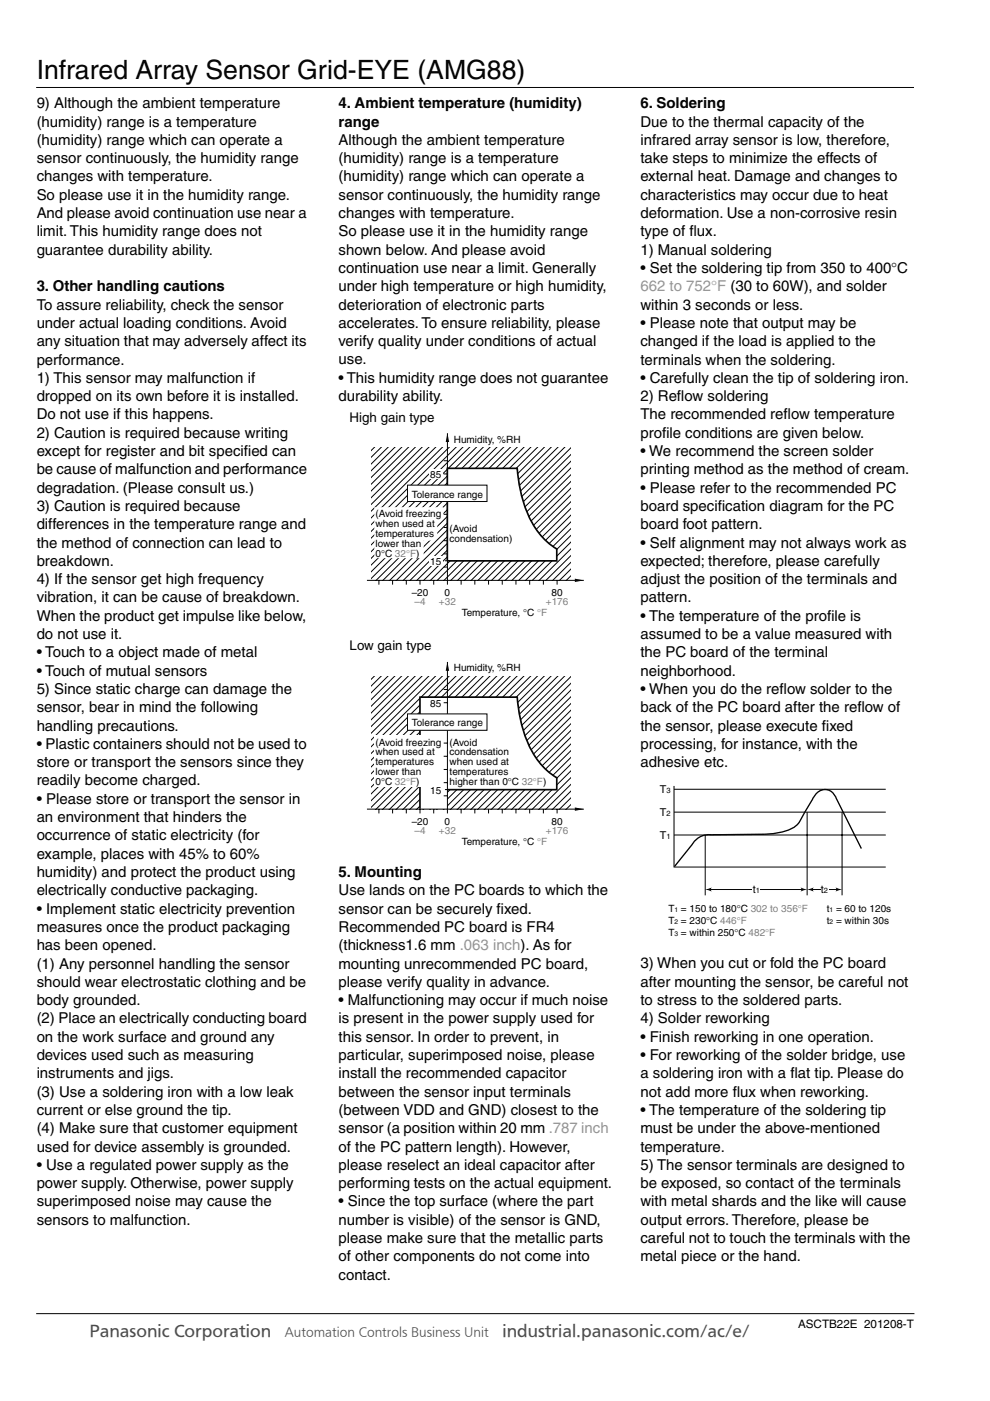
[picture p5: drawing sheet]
<svg xmlns="http://www.w3.org/2000/svg" width="210mm" height="297mm" viewBox="0 0 210 297" stroke-linecap="round" stroke-linejoin="round" font-family="sans-serif">
<defs><g id="words">
<text font-size="5.6" x="7.8" y="16.8">Infrared Array Sensor Grid-EYE (AMG88)</text>
<g font-size="3.2">
<text x="7.8" y="23">9) Although the ambient temperature</text>
<text x="71.8" y="23">4. Ambient temperature (humidity)</text>
<text x="135.8" y="23">6. Soldering</text>
<text x="7.8" y="26.8">(humidity) range is a temperature</text>
<text x="71.8" y="26.8">range</text>
<text x="135.8" y="26.8">Due to the thermal capacity of the</text>
<text x="7.8" y="30.7">(humidity) range which can operate a</text>
<text x="7.8" y="34.6">sensor continuously, the humidity range</text>
<text x="71.8" y="30.7">Although the ambient temperature</text>
<text x="71.8" y="34.6">(humidity) range is a temperature</text>
<text x="135.8" y="30.7">infrared array sensor is low, therefore,</text>
<text x="135.8" y="34.6">take steps to minimize the effects of</text>
<text x="7.8" y="38.5">changes with temperature.</text>
<text x="71.8" y="38.5">(humidity) range which can operate a</text>
<text x="135.8" y="38.5">external heat. Damage and changes to</text>
<text x="7.8" y="42.4">So please use it in the humidity range.</text>
<text x="7.8" y="46.2">And please avoid continuation use near a</text>
<text x="71.8" y="42.4">sensor continuously, the humidity range</text>
<text x="71.8" y="46.2">changes with temperature.</text>
<text x="135.8" y="42.4">characteristics may occur due to heat</text>
<text x="135.8" y="46.2">deformation. Use a non-corrosive resin</text>
<text x="7.8" y="50.1">limit. This humidity range does not</text>
<text x="71.8" y="50.1">So please use it in the humidity range</text>
<text x="71.8" y="54">shown below. And please avoid</text>
<text x="135.8" y="50.1">type of f</text>
<text x="146.2" y="50.1">lux.</text>
<text x="7.8" y="54">guarantee durability ability.</text>
<text x="71.8" y="57.9">continuation use near a limit. Generally</text>
<text x="135.8" y="54">1) Manual soldering</text>
<text x="135.8" y="57.9">• Set the soldering tip from 350 to 400°C</text>
<text x="7.8" y="61.8">3. Other handling cautions</text>
<text x="7.8" y="65.6">To assure reliability, check the sensor</text>
<text x="71.8" y="61.8">under high temperature or high humidity,</text>
<text x="71.8" y="65.6">deterioration of electronic parts</text>
<text x="135.8" y="65.6">within 3 seconds or less.</text>
<text x="7.8" y="69.5">under actual loading conditions. Avoid</text>
<text x="71.8" y="69.5">accelerates. To ensure reliability, please</text>
<text x="135.8" y="69.5">• Please note that output may be</text>
<text x="7.8" y="73.4">any situation that may adversely affect its</text>
<text x="7.8" y="77.3">performance.</text>
<text x="71.8" y="73.4">verify quality under conditions of actual</text>
<text x="71.8" y="77.3">use.</text>
<text x="135.8" y="73.4">changed if the load is applied to the</text>
<text x="135.8" y="77.3">terminals when the soldering.</text>
<text x="7.8" y="81.2">1) This sensor may malfunction if</text>
<text x="71.8" y="81.2">• This humidity range does not guarantee</text>
<text x="135.8" y="81.2">• Carefully clean the tip of soldering iron.</text>
<text x="7.8" y="85">dropped on its own before it is installed.</text>
<text x="7.8" y="88.9">Do not use if this happens.</text>
<text x="71.8" y="85">durability ability.</text>
<text x="135.8" y="85">2) Ref</text>
<text x="135.8" y="88.9">The recommended ref</text>
<text x="143.5" y="85">low soldering</text>
<text x="166.1" y="88.9">low temperature</text>
<text x="7.8" y="92.8">2) Caution is required because writing</text>
<text x="135.8" y="92.8">prof</text>
<text x="140.4" y="92.8">ile conditions are given below.</text>
<text x="7.8" y="96.7">except for register and bit specif</text>
<text x="7.8" y="100.6">be cause of malfunction and performance</text>
<text x="51.7" y="96.7">ied can</text>
<text x="135.8" y="96.7">• We recommend the screen solder</text>
<text x="135.8" y="100.6">printing method as the method of cream.</text>
<text x="7.8" y="104.4">degradation. (Please consult us.)</text>
<text x="135.8" y="104.4">• Please refer to the recommended PC</text>
<text x="7.8" y="108.3">3) Caution is required because</text>
<text x="7.8" y="112.2">differences in the temperature range and</text>
<text x="135.8" y="108.3">board specif</text>
<text x="135.8" y="112.2">board foot pattern.</text>
<text x="152.2" y="108.3">ication diagram for the PC</text>
<text x="7.8" y="116.1">the method of connection can lead to</text>
<text x="7.8" y="120">breakdown.</text>
<text x="135.8" y="116.1">• Self alignment may not always work as</text>
<text x="135.8" y="120">expected; therefore, please carefully</text>
<text x="7.8" y="123.9">4) If the sensor get high frequency</text>
<text x="135.8" y="123.8">adjust the position of the terminals and</text>
<text x="7.8" y="127.7">vibration, it can be cause of breakdown.</text>
<text x="7.8" y="131.6">When the product get impulse like below,</text>
<text x="135.8" y="127.7">pattern.</text>
<text x="135.8" y="131.6">• The temperature of the prof</text>
<text x="175.3" y="131.6">ile is</text>
<text x="7.8" y="135.5">do not use it.</text>
<text x="135.8" y="135.5">assumed to be a value measured with</text>
<text x="7.8" y="139.4">• Touch to a object made of metal</text>
<text x="7.8" y="143.3">• Touch of mutual sensors</text>
<text x="135.8" y="139.4">the PC board of the terminal</text>
<text x="135.8" y="143.3">neighborhood.</text>
<text x="7.8" y="147.1">5) Since static charge can damage the</text>
<text x="135.8" y="147.1">• When you do the ref</text>
<text x="165.3" y="147.1">low solder to the</text>
<text x="7.8" y="151">sensor, bear in mind the following</text>
<text x="7.8" y="154.9">handling precautions.</text>
<text x="135.8" y="151">back of the PC board after the ref</text>
<text x="135.8" y="154.9">the sensor, please execute f</text>
<text x="174.3" y="154.9">ixed</text>
<text x="181.8" y="151">low of</text>
<text x="7.8" y="158.8">• Plastic containers should not be used to</text>
<text x="135.8" y="158.8">processing, for instance, with the</text>
<text x="7.8" y="162.7">store or transport the sensors since they</text>
<text x="7.8" y="166.5">readily become charged.</text>
<text x="135.8" y="162.7">adhesive etc.</text>
<text x="7.8" y="170.4">• Please store or transport the sensor in</text>
<text x="7.8" y="174.3">an environment that hinders the</text>
<text x="7.8" y="178.2">occurrence of static electricity (for</text>
<text x="7.8" y="182.1">example, places with 45% to 60%</text>
<text x="7.8" y="185.9">humidity) and protect the product using</text>
<text x="71.8" y="185.9">5. Mounting</text>
<text x="7.8" y="189.8">electrically conductive packaging.</text>
<text x="71.8" y="189.8">Use lands on the PC boards to which the</text>
<text x="7.8" y="193.7">• Implement static electricity prevention</text>
<text x="7.8" y="197.6">measures once the product packaging</text>
<text x="71.8" y="193.7">sensor can be securely f</text>
<text x="71.8" y="197.6">Recommended PC board is FR4</text>
<text x="105.3" y="193.7">ixed.</text>
<text x="7.8" y="201.5">has been opened.</text>
<text x="71.8" y="201.5">(thickness1.6 mm .063 inch). As for</text>
<text x="7.8" y="205.3">(1) Any personnel handling the sensor</text>
<text x="7.8" y="209.2">should wear electrostatic clothing and be</text>
<text x="71.8" y="205.3">mounting unrecommended PC board,</text>
<text x="71.8" y="209.2">please verify quality in advance.</text>
<text x="135.8" y="205.3">3) When you cut or fold the PC board</text>
<text x="135.8" y="209.2">after mounting the sensor, be careful not</text>
<text x="7.8" y="213.1">body grounded.</text>
<text x="71.8" y="213.1">• Malfunctioning may occur if much noise</text>
<text x="135.8" y="213.1">to stress to the soldered parts.</text>
<text x="7.8" y="217">(2) Place an electrically conducting board</text>
<text x="7.8" y="220.9">on the work surface and ground any</text>
<text x="71.8" y="217">is present in the power supply used for</text>
<text x="71.8" y="220.9">this sensor. In order to prevent, in</text>
<text x="135.8" y="217">4) Solder reworking</text>
<text x="135.8" y="220.9">• Finish reworking in one operation.</text>
<text x="7.8" y="224.7">devices used such as measuring</text>
<text x="71.8" y="224.7">particular, superimposed noise, please</text>
<text x="135.8" y="224.7">• For reworking of the solder bridge, use</text>
<text x="7.8" y="228.6">instruments and jigs.</text>
<text x="7.8" y="232.5">(3) Use a soldering iron with a low leak</text>
<text x="71.8" y="228.6">install the recommended capacitor</text>
<text x="71.8" y="232.5">between the sensor input terminals</text>
<text x="135.8" y="228.6">a soldering iron with a f</text>
<text x="135.8" y="232.5">not add more f</text>
<text x="155.4" y="232.5">lux when reworking.</text>
<text x="167.6" y="228.6">lat tip. Please do</text>
<text x="7.8" y="236.4">current or else ground the tip.</text>
<text x="71.8" y="236.4">(between VDD and GND) closest to the</text>
<text x="135.8" y="236.4">• The temperature of the soldering tip</text>
<text x="7.8" y="240.3">(4) Make sure that customer equipment</text>
<text x="7.8" y="244.1">used for device assembly is grounded.</text>
<text x="71.8" y="240.3">sensor (a position within 20 mm .787 inch</text>
<text x="71.8" y="244.1">of the PC pattern length). However,</text>
<text x="135.8" y="240.3">must be under the above-mentioned</text>
<text x="135.8" y="244.1">temperature.</text>
<text x="7.8" y="248">• Use a regulated power supply as the</text>
<text x="7.8" y="251.9">power supply. Otherwise, power supply</text>
<text x="71.8" y="248">please reselect an ideal capacitor after</text>
<text x="71.8" y="251.9">performing tests on the actual equipment.</text>
<text x="135.8" y="248">5) The sensor terminals are designed to</text>
<text x="135.8" y="251.9">be exposed, so contact of the terminals</text>
<text x="7.8" y="255.8">superimposed noise may cause the</text>
<text x="71.8" y="255.8">• Since the top surface (where the part</text>
<text x="135.8" y="255.8">with metal shards and the like will cause</text>
<text x="7.8" y="259.7">sensors to malfunction.</text>
<text x="71.8" y="259.7">number is visible) of the sensor is GND,</text>
<text x="71.8" y="263.6">please make sure that the metallic parts</text>
<text x="135.8" y="259.7">output errors. Therefore, please be</text>
<text x="135.8" y="263.5">careful not to touch the terminals with the</text>
<text x="71.8" y="267.4">of other components do not come into</text>
<text x="135.8" y="267.4">metal piece or the hand.</text>
<text x="71.8" y="271.3">contact.</text>
</g>
<text font-size="3.2" fill="#939598" x="135.8" y="61.8">662 to 752°F (30 to 60W), and solder</text>
<g font-size="3.2" fill="#4d4d4d">
<text x="19" y="283.2">Panasonic Corporation</text>
<text x="106.5" y="283.2">industrial.panasonic.com/ac/e/</text>
</g>
<g font-size="2.8">
<text x="74.1" y="89.4">High gain type</text>
<text x="74.1" y="137.9">Low gain type</text>
</g>
<text font-size="2.5" x="169.2" y="281.7">ASCTB22E 201208-T</text>
<text font-size="2.5" fill="#4d4d4d" x="60.4" y="283.2">Automation Controls Business Unit</text>
<g font-size="2.3">
<text x="139.9" y="173">T</text>
<text x="139.9" y="168.1">T</text>
<text x="139.9" y="177.8">T</text>
<text x="159.6" y="189.4">t</text>
<text x="174.1" y="189.4">t</text>
</g>
<g font-size="2.1">
<text x="96.2" y="93.8">Humidity, %RH</text>
<text x="91.2" y="101.3">85</text>
<text x="87.3" y="105.5">Tolerance range</text>
<text x="79.6" y="109.6">(Avoid freezing</text>
<text x="79.6" y="111.7">when used at</text>
<text x="79.6" y="113.8">temperatures</text>
<text x="95.3" y="112.7">(Avoid</text>
<text x="79.6" y="115.9">lower than</text>
<text x="79.6" y="118">0°C 32°F)</text>
<text x="91.2" y="119.8">15</text>
<text x="95.3" y="114.8">condensation)</text>
<text x="87.3" y="126.4">–20</text>
<text x="94.3" y="126.4">0</text>
<text x="97.9" y="130.5">Temperature, °C °F</text>
<text x="116.9" y="126.4">80</text>
<text x="96.2" y="142.3">Humidity, %RH</text>
<text x="91.2" y="149.9">85</text>
<text x="87.3" y="154">Tolerance range</text>
<text x="79.6" y="158.1">(Avoid freezing</text>
<text x="79.6" y="160.2">when used at</text>
<text x="95.3" y="158.1">(Avoid</text>
<text x="95.3" y="160.2">condensation</text>
<text x="79.6" y="162.3">temperatures</text>
<text x="79.6" y="164.4">lower than</text>
<text x="79.6" y="166.5">0°C 32°F)</text>
<text x="95.3" y="162.3">when used at</text>
<text x="95.3" y="164.4">temperatures</text>
<text x="95.3" y="166.5">higher than 0°C 32°F)</text>
<text x="91.2" y="168.3">15</text>
<text x="87.3" y="174.9">–20</text>
<text x="94.3" y="174.9">0</text>
<text x="97.9" y="179.1">Temperature, °C °F</text>
<text x="116.9" y="174.9">80</text>
<text x="141.7" y="193.5">T = 150 to 180°C 302 to 356°F</text>
<text x="141.7" y="195.9">T = 230°C 446°F</text>
<text x="175.3" y="193.5">t = 60 to 120s</text>
<text x="175.3" y="195.9">t = within 30s</text>
<text x="141.7" y="198.4">T = within 250°C 482°F</text>
</g>
<g font-size="2.1" fill="#808080">
<text x="87.9" y="128.4">–4</text>
<text x="93.1" y="128.4">+32</text>
<text x="115.7" y="128.4">+176</text>
<text x="87.9" y="176.9">–4</text>
<text x="93.1" y="176.9">+32</text>
<text x="115.7" y="176.9">+176</text>
</g>
<g font-size="1.6">
<text x="141.3" y="173">2</text>
<text x="141.3" y="168.1">3</text>
<text x="141.3" y="177.8">1</text>
<text x="160.3" y="189.4">1</text>
<text x="174.7" y="189.4">2</text>
</g>
<g font-size="1.4">
<text x="143" y="193.5">1</text>
<text x="143" y="195.9">2</text>
<text x="175.9" y="193.5">1</text>
<text x="175.9" y="195.9">2</text>
<text x="143" y="198.4">3</text>
</g>
</g></defs>
<g fill="none" stroke="#000" stroke-width=".21">
<path d="M7.8 18.5h186M79.4 94.8l-.7 .7M80.8 94.8l-2.1 2.1M82.3 94.8l-3.6 3.5M83.7 94.8l-5 5M85.1 94.8l-6.4 6.4M86.6 94.8l-7.9 7.8M88 94.8l-9.3 9.2M89.5 94.8l-10.8 10.7M90.9 94.8l-12.2 12.1M92.3 94.8l-13.6 13.5M93.8 94.8l-15.1 15"/>
<path d="M94.9 91.8v32.2M95.2 94.8l-16.5 16.4M96.7 94.8l-18 17.8M98.1 94.8l-19.4 19.2M99.5 94.8l-20.8 20.7M101 94.8l-22.3 22.1M102.4 94.8l-23.7 23.5M103.9 94.8l-25.2 25M105.3 94.8l-26.6 26.4M106.7 94.8l-28 27.8M108.2 94.8l-28.5 28.3M109.6 94.8l-28.5 28.3"/>
<path d="M111.1 94.8l-28.5 28.3M112.5 94.8l-28.5 28.3M113.9 94.8l-28.4 28.3M115.4 94.8l-28.5 28.3M116.8 94.8l-28.5 28.3M118.3 94.8l-28.5 28.3M119.7 94.8l-28.5 28.3M121.1 94.9l-28.4 28.2M121.1 96.3l-27 26.8M121.1 97.8l-25.6 25.3M121.1 99.2l-24.1 23.9M121.1 100.6l-22.7 22.5"/>
<path d="M121.1 102l-21.2 21.1M121.1 103.5l-19.8 19.6M121.1 104.9l-18.4 18.2M121.1 106.3l-16.9 16.8M121.1 107.8l-15.5 15.3M121.1 109.2l-14 13.9M121.1 110.6l-12.6 12.5M121.1 112l-11.2 11.1M121.1 113.5l-9.7 9.6M121.1 114.9l-8.3 8.2M121.1 116.3l-6.8 6.8M121.1 117.8l-5.4 5.3"/>
<path d="M121.1 119.2l-4 3.9M77.8 123h46M80.3 123v1M83.2 123v1M86.1 123v1M89.1 123v1M92 123v1M97.8 123v1M100.7 123v1M103.6 123v1M106.5 123v1M109.4 123v1"/>
<path d="M112.3 123v1M115.2 123v1M118.1 123v1M121.1 120.6l-2.5 2.5M121.1 122l-1.1 1.1M7.8 278.5h186"/>
</g>
<path d="M94.9 91.8l.3 1.9h-.7zM121.9 122.7l1.9 .3-1.9 .4z" fill="#000"/>
<path d="M94.8 99.3h14.9a26.8 26.8 0 0 0 4.1 13.2 14 14 0 0 0 4.2 3.9v2.5h-23.2z" fill="#fff"/>
<path d="M94.8 99.3h14.9a26.8 26.8 0 0 0 4.1 13.2 14 14 0 0 0 4.2 3.9v2.5h-23.2z" fill="none" stroke="#000" stroke-width=".35"/>
<path d="M94.1 97.7h.7M94.1 117.4h.7M94.1 114.6h.7M94.1 111.8h.7M94.1 109h.7M94.1 100.5h.7M94.3 118.9h.5M94.1 120.2h.7" fill="none" stroke="#000" stroke-width=".21"/>
<path d="M86.4 102.9h16.9v3.4h-16.9z" fill="#fff" stroke="#000" stroke-width=".21"/>
<g fill="#fff">
<path d="M91 99.6h2.8v2h-2.8z"/>
<path d="M91 118h2.8v2h-2.8z"/>
<path d="M79.4 107.5h14.6v2.4l-1.3 1.3v2.6l-.8 .8h-2.1v3.3l-.5 .4h-9.9z"/>
</g>
<g fill="none" stroke="#000" stroke-width=".21">
<path d="M79.4 143.3l-.7 .7M80.8 143.3l-2.1 2.1M82.3 143.3l-3.6 3.5M83.7 143.3l-5 5M85.1 143.3l-6.4 6.4M86.6 143.3l-7.9 7.8M88 143.3l-9.3 9.3M89.5 143.3l-10.8 10.7M90.9 143.3l-12.2 12.1M92.3 143.3l-13.6 13.5M93.8 143.3l-15.1 15M95.2 143.3l-16.5 16.4"/>
<path d="M96.7 143.3l-18 17.8M98.1 143.3l-19.4 19.3M99.5 143.3l-20.8 20.7M101 143.3l-22.3 22.1M102.4 143.3l-23.7 23.5M103.9 143.3l-25.2 25M105.3 143.3l-26.6 26.4M106.7 143.3l-28 27.8M108.2 143.3l-28.5 28.3M109.6 143.3l-28.5 28.3M111.1 143.3l-28.5 28.3M112.5 143.3l-28.5 28.3"/>
<path d="M113.9 143.3l-28.4 28.3M115.4 143.3l-28.5 28.3M116.8 143.3l-28.5 28.3M118.3 143.3l-28.5 28.3M119.7 143.3l-28.5 28.3M121.1 143.4l-28.4 28.2M121.1 144.8l-27 26.8M121.1 146.3l-25.6 25.3M121.1 147.7l-24.1 23.9M121.1 149.1l-22.7 22.5M121.1 150.6l-21.2 21M121.1 152l-19.8 19.6"/>
<path d="M121.1 153.4l-18.4 18.2M121.1 154.8l-16.9 16.8M121.1 156.3l-15.5 15.3M121.1 157.7l-14 13.9M121.1 159.1l-12.6 12.5M121.1 160.6l-11.2 11M121.1 162l-9.7 9.6M121.1 163.4l-8.3 8.2M121.1 164.8l-6.8 6.8M121.1 166.3l-5.4 5.3M121.1 167.7l-4 3.9M121.1 169.1l-2.5 2.5"/>
<path d="M121.1 170.6l-1.1 1"/>
</g>
<path d="M89 147.8h20.7a26.8 26.8 0 0 0 4.1 13.2 14 14 0 0 0 4.2 3.9v2.5h-23.2v4.2h-5.8z" fill="#fff"/>
<path d="M94.8 167.4h23.2v-2.5a17.9 17.9 0 0 1-7.5-11.8l-.8-5.3h-20.7v23.7" fill="none" stroke="#000" stroke-width=".35"/>
<path d="M94.9 140.3l.3 1.9h-.7zM121.9 171.2l1.9 .4-1.9 .3z" fill="#000"/>
<g fill="none" stroke="#000" stroke-width=".21">
<path d="M94.1 157.5h.7M94.1 149h.7M94.1 146.2h.7M94.9 140.3v32.2M77.8 171.6h46M80.3 171.5v1M83.2 171.5v1M86.1 171.5v1M89.1 171.5v1M92 171.5v1M94.1 168.7h.7M94.1 165.9h.7"/>
<path d="M94.1 163.1h.7M94.1 160.3h.7M94.3 167.4h.5M97.8 171.5v1M100.7 171.5v1M103.6 171.5v1M106.5 171.5v1M109.4 171.5v1M112.3 171.5v1M115.2 171.5v1M118.1 171.5v1"/>
</g>
<path d="M86.4 151.4h16.9v3.4h-16.9z" fill="#fff" stroke="#000" stroke-width=".21"/>
<path d="M79.4 156h10.7v10.9h-10.7z" fill="#fff"/>
<path d="M142.9 166.6v17.2h44.9M142.9 177h44.9M142.9 172.2h44.9M142.9 167.3h44.9M171.1 172.2v17.6M178.5 172.2v17.6M150.5 188.6h19.6M172.1 188.6h5.4" fill="none" stroke="#000" stroke-width=".21"/>
<path d="M149.5 188.6l1.4-.4-.3 .4 .3 .4zM169.8 188.2l1.3 .4-1.3 .4 .2-.4zM171.1 188.6l1.4-.4-.2 .4 .2 .4zM177.2 188.2l1.3 .4-1.3 .4 .2-.4z" fill="#000"/>
<g fill="#fff">
<path d="M159.5 187.2h1.7v2.9h-1.7z"/>
<path d="M174 187.2h1.7v2.9h-1.7z"/>
</g>
<path d="M149.5 177v12.8" fill="none" stroke="#000" stroke-width=".21"/>
<path d="M182.6 179.9l-5.3-10.7a2.53 2.53 0 0 0-2.4-1.8 2.53 2.53 0 0 0-2.5 1.7l-1.7 2.9a7.6 7.6 0 0 1-2.5 3.5 14.6 14.6 0 0 1-6.2 1.4l-11.2 .1a4.1 4.1 0 0 0-4.1 2.1l-3.7 4.6" fill="none" stroke="#000" stroke-width=".28"/>
<use href="#words"/>
</svg>
